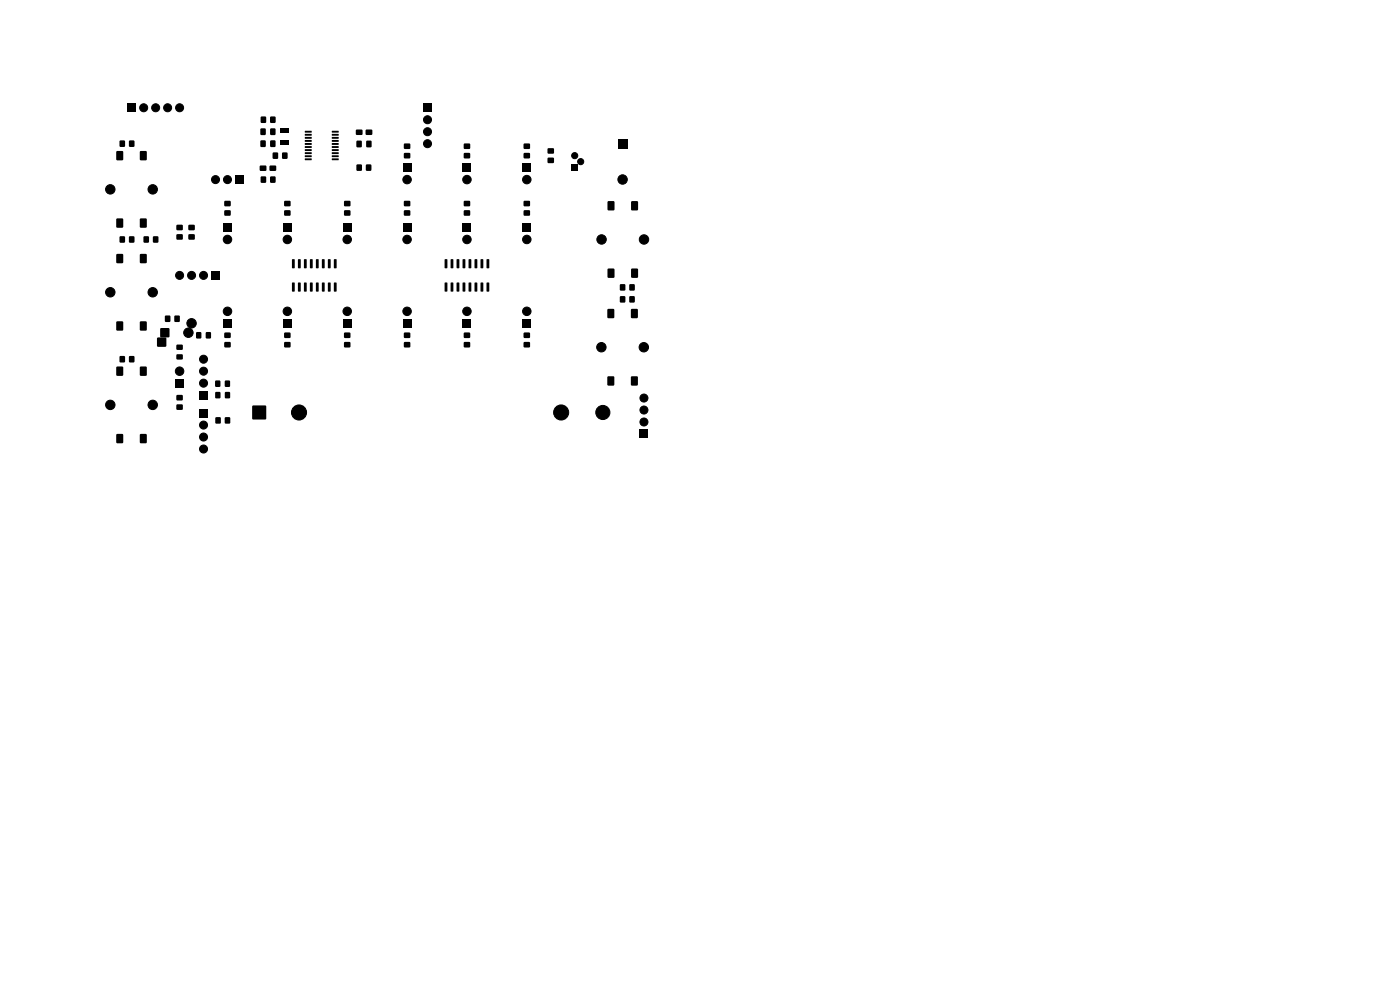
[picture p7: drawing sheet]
<svg xmlns="http://www.w3.org/2000/svg" width="297mm" height="210mm" viewBox="0 0 297 210" stroke-linecap="round" stroke-linejoin="round" font-family="sans-serif">
<g fill="#000">
<path d="M24.7 32.1h1.4v1.8h-1.4zM25.4 29.9h1.1v1.2h-1.1zM27.1 22h1.7v1.7h-1.7zM27.4 29.9h1.1v1.2h-1.1zM29.7 32.1h1.4v1.8h-1.4zM49.9 37.3h1.8v1.7h-1.8zM55.3 29.8h1v1.3h-1zM55.3 27.3h1v1.3h-1zM55.2 35.2h1.3v1h-1.3zM55.4 24.8h1v1.2h-1zM55.4 37.5h1v1.2h-1zM57.4 29.8h1v1.3h-1z"/>
<path d="M57.4 27.3h1v1.3h-1zM57.2 35.2h1.3v1h-1.3zM57.4 24.8h1v1.2h-1zM57.4 37.5h1v1.2h-1zM57.9 32.4h1v1.2h-1zM59.5 27.2h1.8v1h-1.8zM59.5 29.7h1.8v1h-1.8zM59.9 32.4h1v1.2h-1zM64.7 27.8l1.4-.1v.4h-1.4zM64.7 28.4h1.4v.3l-1.4 .1zM64.7 29.1l1.4-.1v.4h-1.4zM64.7 29.7h1.4v.3l-1.4 .1z"/>
<path d="M64.7 30.4l1.4-.1v.4h-1.4zM64.7 31h1.4v.3l-1.4 .1zM64.7 31.7l1.4-.1v.4h-1.4zM64.7 32.3h1.4v.3l-1.4 .1zM64.7 33l1.4-.1v.4h-1.4zM64.7 33.6h1.4v.3l-1.4 .1zM70.4 33.6h1.4v.3l-1.4 .1zM70.4 33l1.4-.1v.4h-1.4zM70.4 32.3h1.4v.3l-1.4 .1zM70.4 31.7l1.4-.1v.4h-1.4zM70.4 31h1.4v.3l-1.4 .1zM70.4 30.4l1.4-.1v.4h-1.4z"/>
<path d="M70.4 29.7h1.4v.3l-1.4 .1zM70.4 29.1l1.4-.1v.4h-1.4zM70.4 28.4h1.4v.3l-1.4 .1zM70.4 27.8l1.4-.1v.4h-1.4zM75.7 29.9h1v1.3h-1zM75.5 27.5h1.4v1.1h-1.4zM75.7 34.9h1v1.3h-1zM77.7 29.9h1.1v1.3h-1.1zM77.6 27.5h1.3v1.1h-1.3zM77.7 34.9h1v1.3h-1zM85.5 34.7h1.8v1.8h-1.8zM85.7 30.5h1.3v1h-1.3z"/>
<path d="M85.7 32.5h1.3v1h-1.3zM89.8 22h1.7v1.7h-1.7zM98.2 34.7h1.8v1.8h-1.8zM98.4 30.5h1.3v1h-1.3zM98.4 32.5h1.3v1h-1.3zM110.9 34.7h1.8v1.8h-1.8zM111.1 30.5h1.3v1h-1.3zM111.1 32.5h1.3v1h-1.3zM116.2 31.5h1.3v1h-1.3zM116.2 33.5h1.3v1h-1.3zM121.3 34.9h1.3v1.3h-1.3zM131.1 29.5h2v2h-2z"/>
<path d="M24.7 46.4h1.4v1.8h-1.4zM24.7 53.9h1.4v1.9h-1.4zM25.4 50.2h1.1v1.2h-1.1zM27.4 50.2h1.1v1.2h-1.1zM29.7 46.4h1.4v1.8h-1.4zM29.7 53.9h1.4v1.9h-1.4zM30.5 50.2h1v1.2h-1zM32.5 50.2h1v1.2h-1zM37.5 47.7h1.2v1.1h-1.2zM37.5 49.7h1.2v1.1h-1.2zM40 47.7h1.3v1.1h-1.3zM40 49.7h1.3v1.1h-1.3z"/>
<path d="M44.9 57.6h1.7v1.7h-1.7zM47.4 47.4h1.8v1.8h-1.8zM47.6 42.7h1.3v1h-1.3zM47.6 44.7h1.3v1h-1.3zM60.1 47.4h1.8v1.8h-1.8zM60.3 42.7h1.3v1h-1.3zM60.3 44.7h1.3v1h-1.3zM62 55l.5 .1-.1 1.8-.5-.1zM63.2 55l.6 .1-.1 1.8-.5-.1zM64.5 55l.6 .1-.1 1.8-.5-.1zM65.8 55l.5 .1-.1 1.8-.4-.1zM67.1 55l.5 .1-.1 1.8-.5-.1z"/>
<path d="M68.3 55l.6 .1-.1 1.8-.5-.1zM69.6 55l.5 .1v1.8l-.5-.1zM70.9 55l.5 .1-.1 1.8-.5-.1zM72.8 47.4h1.8v1.8h-1.8zM73 42.7h1.3v1h-1.3zM73 44.7h1.3v1h-1.3zM85.5 47.4h1.8v1.8h-1.8zM85.7 42.7h1.3v1h-1.3zM85.7 44.7h1.3v1h-1.3zM94.4 55l.5 .1-.1 1.8-.5-.1zM95.6 55l.6 .1-.1 1.8-.5-.1zM96.9 55l.5 .1v1.8l-.5-.1z"/>
<path d="M98.2 47.4h1.8v1.8h-1.8zM98.2 55l.5 .1-.1 1.8-.5-.1zM98.4 42.7h1.3v1h-1.3zM98.4 44.7h1.3v1h-1.3zM99.4 55l.6 .1-.1 1.8-.5-.1zM100.7 55l.6 .1-.1 1.8-.5-.1zM102 55l.5 .1-.1 1.8-.5-.1zM103.2 55l.6 .1-.1 1.8-.5-.1zM110.9 47.4h1.8v1.8h-1.8zM111.1 42.7h1.3v1h-1.3zM111.1 44.7h1.3v1h-1.3zM128.9 42.7h1.4v1.9h-1.4z"/>
<path d="M128.9 57h1.4v1.9h-1.4zM133.9 42.7h1.4v1.9h-1.4zM133.9 57h1.4v1.9h-1.4zM24.7 68.2h1.4v1.9h-1.4zM24.7 77.8h1.4v1.9h-1.4zM25.4 75.6h1.1v1.2h-1.1zM27.4 75.6h1.1v1.2h-1.1zM29.7 68.2h1.4v1.9h-1.4zM29.7 77.8h1.4v1.9h-1.4zM33.4 71.7h1.8v1.8h-1.8zM34 69.7h1.9v1.8h-1.9zM35 67h1.1v1.2h-1.1z"/>
<path d="M37 67h1.1v1.2h-1.1zM37.5 73.2h1.2v1h-1.2zM37.5 75.2h1.2v1h-1.2zM41.7 70.5h1v1.2h-1zM43.7 70.5h1v1.2h-1zM47.6 72.6h1.3v1h-1.3zM47.6 70.6h1.3v1h-1.3zM47.4 67.7h1.8v1.8h-1.8zM60.3 72.6h1.3v1h-1.3zM60.3 70.6h1.3v1h-1.3zM60.1 67.7h1.8v1.8h-1.8zM62 60h.5l-.1 1.9-.5-.1z"/>
<path d="M63.2 60h.6l-.1 1.9-.5-.1zM64.5 60h.6l-.1 1.9-.5-.1zM65.8 60h.5l-.1 1.9-.4-.1zM67.1 60h.5l-.1 1.9-.5-.1zM68.3 60h.6l-.1 1.9-.5-.1zM69.6 60h.5v1.9l-.5-.1zM70.9 60h.5l-.1 1.9-.5-.1zM73 72.6h1.3v1h-1.3zM73 70.6h1.3v1h-1.3zM72.8 67.7h1.8v1.8h-1.8zM85.7 72.6h1.3v1h-1.3zM85.7 70.6h1.3v1h-1.3z"/>
<path d="M85.5 67.7h1.8v1.8h-1.8zM94.4 60h.5l-.1 1.9-.5-.1zM95.6 60h.6l-.1 1.9-.5-.1zM96.9 60h.5v1.9l-.5-.1zM98.2 60h.5l-.1 1.9-.5-.1zM98.4 72.6h1.3v1h-1.3zM98.4 70.6h1.3v1h-1.3zM99.4 60h.6l-.1 1.9-.5-.1zM98.2 67.7h1.8v1.8h-1.8zM100.7 60h.6l-.1 1.9-.5-.1zM102 60h.5l-.1 1.9-.5-.1zM103.2 60h.6l-.1 1.9-.5-.1z"/>
<path d="M111.1 72.6h1.3v1h-1.3zM111.1 70.6h1.3v1h-1.3zM110.9 67.7h1.8v1.8h-1.8zM128.9 65.6h1.4v1.8h-1.4zM128.9 79.9h1.4v1.8h-1.4zM131.6 60.3h1v1.3h-1zM131.6 62.9h1v1.2h-1zM133.6 60.3h1v1.3h-1zM133.6 62.9h1v1.2h-1zM133.9 65.6h1.4v1.8h-1.4zM133.9 79.9h1.4v1.8h-1.4zM24.7 92.1h1.4v1.9h-1.4z"/>
<path d="M29.7 92.1h1.4v1.9h-1.4zM37.5 85.8h1.2v1.1h-1.2zM37.5 83.8h1.2v1.1h-1.2zM37.2 80.4h1.8v1.8h-1.8zM42.3 83h1.7v1.7h-1.7zM42.3 86.8h1.7v1.7h-1.7zM45.7 88.6h1.1v1.2h-1.1zM45.7 80.8h1v1.2h-1zM45.7 83.2h1v1.2h-1zM47.7 88.6h1.1v1.2h-1.1zM47.7 80.8h1v1.2h-1zM47.8 83.2h1v1.2h-1z"/>
<path d="M53.6 86.1h2.8v2.8h-2.8zM135.8 91.2h1.7v1.7h-1.7z"/>
</g>
<g fill="#000" stroke="#000" stroke-width=".21">
<circle cx="30.5" cy="22.9" r=".85"/>
<circle cx="33" cy="22.9" r=".85"/>
<circle cx="35.6" cy="22.9" r=".85"/>
<circle cx="38.1" cy="22.9" r=".85"/>
<circle cx="45.7" cy="38.1" r=".85"/>
<circle cx="48.3" cy="38.1" r=".85"/>
<circle cx="86.4" cy="38.1" r=".9"/>
<circle cx="90.7" cy="27.9" r=".85"/>
<circle cx="90.7" cy="25.4" r=".85"/>
<circle cx="90.7" cy="30.5" r=".85"/>
<circle cx="99.1" cy="38.1" r=".9"/>
<circle cx="111.8" cy="38.1" r=".9"/>
<circle cx="121.9" cy="33" r=".65"/>
<circle cx="123.2" cy="34.3" r=".65"/>
<circle cx="132.1" cy="38.1" r="1"/>
<circle cx="23.4" cy="40.2" r="1"/>
<circle cx="32.4" cy="40.2" r="1"/>
<circle cx="38.1" cy="58.4" r=".85"/>
<circle cx="40.6" cy="58.4" r=".85"/>
<circle cx="43.2" cy="58.4" r=".85"/>
<circle cx="48.3" cy="50.8" r=".9"/>
<circle cx="61" cy="50.8" r=".9"/>
<circle cx="73.7" cy="50.8" r=".9"/>
<circle cx="86.4" cy="50.8" r=".9"/>
<circle cx="99.1" cy="50.8" r=".9"/>
<circle cx="111.8" cy="50.8" r=".9"/>
<circle cx="127.6" cy="50.8" r="1"/>
<circle cx="136.6" cy="50.8" r="1"/>
<circle cx="23.4" cy="62" r="1"/>
<circle cx="32.4" cy="62" r="1"/>
<circle cx="38.1" cy="78.7" r=".9"/>
<circle cx="40" cy="70.6" r="1"/>
<circle cx="40.6" cy="68.6" r="1"/>
<circle cx="43.2" cy="78.7" r=".85"/>
<circle cx="43.2" cy="76.2" r=".85"/>
<circle cx="48.3" cy="66" r=".9"/>
<circle cx="61" cy="66" r=".9"/>
<circle cx="73.7" cy="66" r=".9"/>
<circle cx="86.4" cy="66" r=".9"/>
<circle cx="99.1" cy="66" r=".9"/>
<circle cx="111.8" cy="66" r=".9"/>
<circle cx="127.6" cy="73.7" r="1"/>
<circle cx="136.6" cy="73.7" r="1"/>
<circle cx="23.4" cy="85.9" r="1"/>
<circle cx="32.4" cy="85.9" r="1"/>
<circle cx="43.2" cy="90.2" r=".85"/>
<circle cx="43.2" cy="92.7" r=".85"/>
<circle cx="43.2" cy="95.2" r=".85"/>
<circle cx="43.2" cy="81.3" r=".85"/>
<circle cx="63.4" cy="87.5" r="1.6"/>
<circle cx="119" cy="87.5" r="1.6"/>
<circle cx="127.9" cy="87.5" r="1.5"/>
<circle cx="136.6" cy="89.5" r=".85"/>
<circle cx="136.6" cy="87" r=".85"/>
<circle cx="136.6" cy="84.4" r=".85"/>
</g>
</svg>
